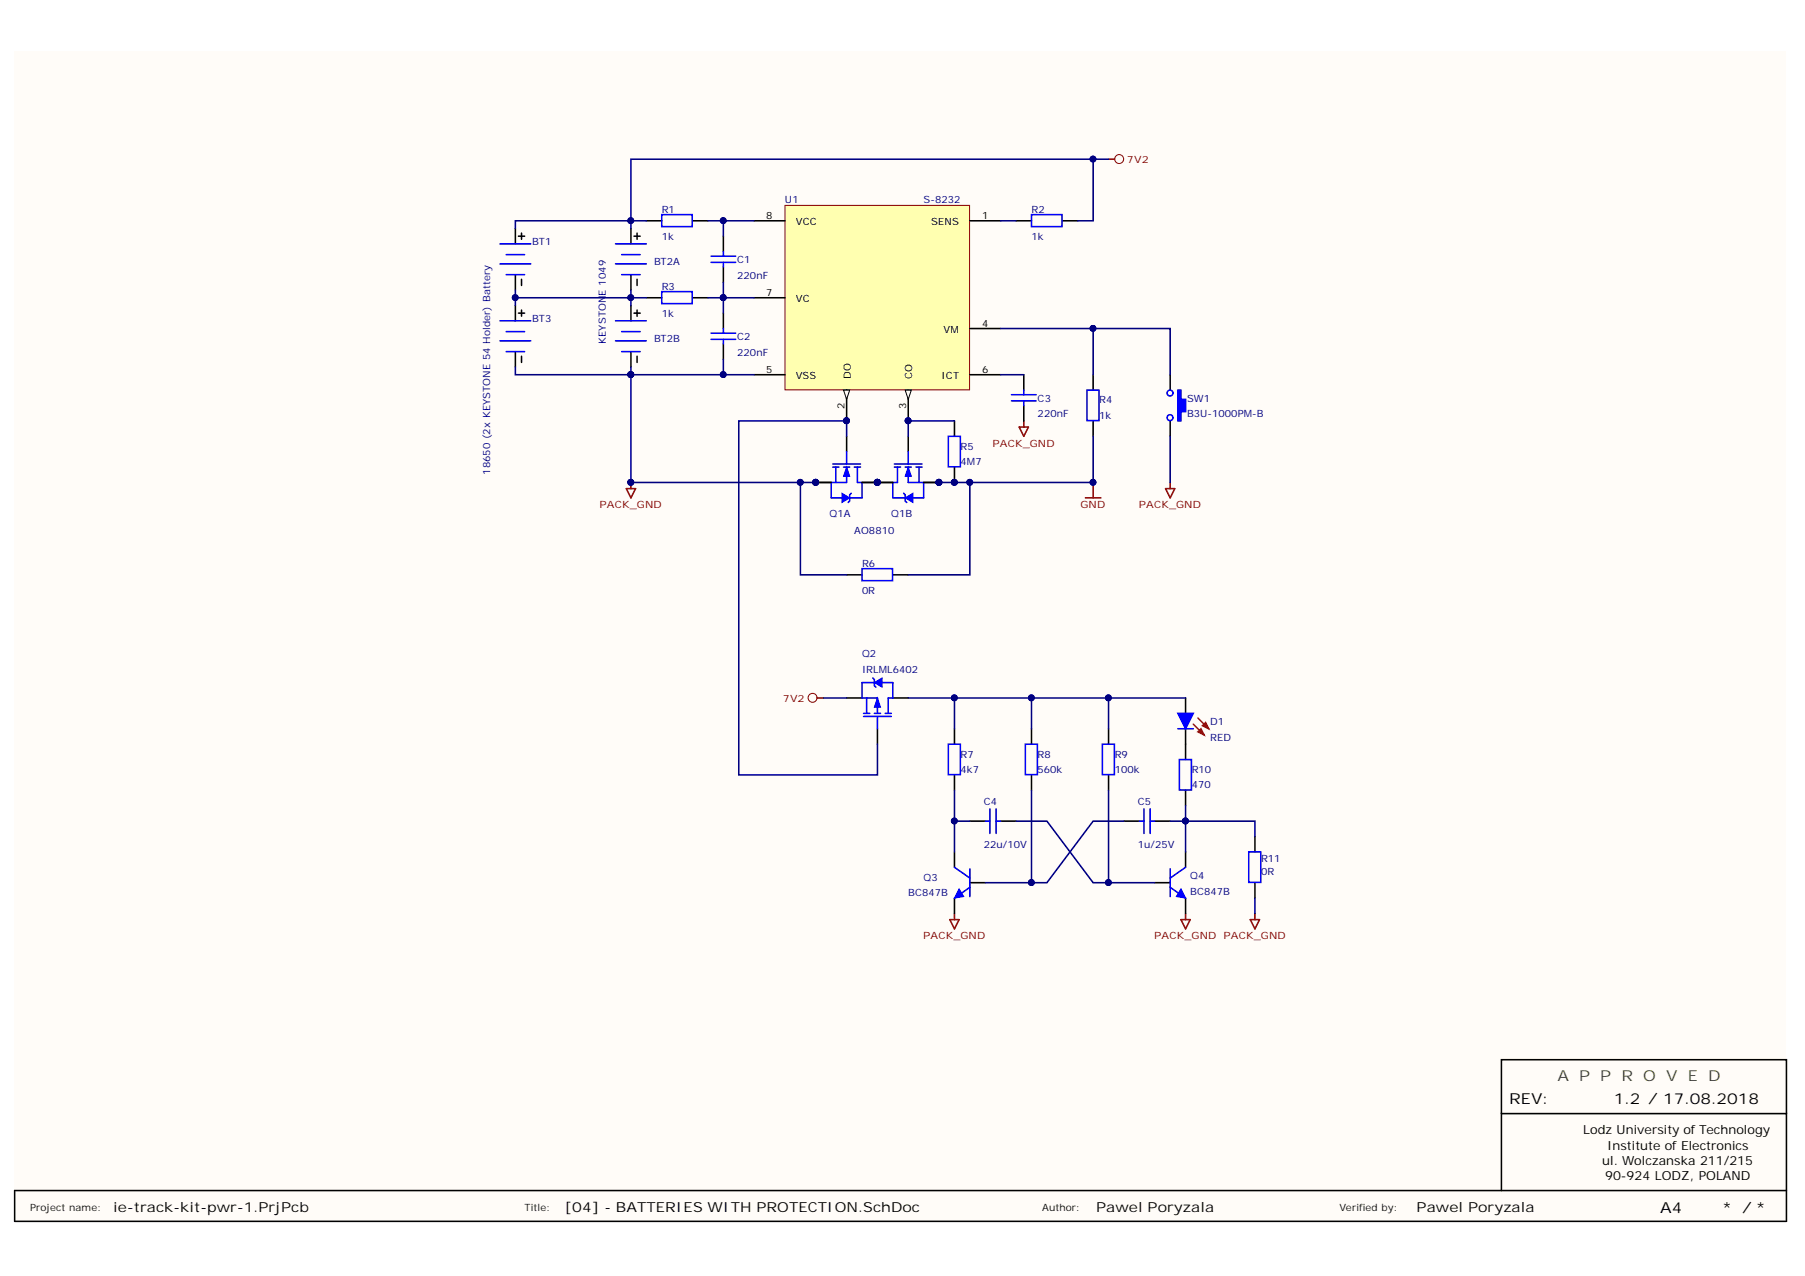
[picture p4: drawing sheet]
<svg xmlns="http://www.w3.org/2000/svg" width="297mm" height="210mm" viewBox="0 0 297 210" stroke-linecap="round" stroke-linejoin="round" font-family="sans-serif">
<defs><g id="words">
<text font-size="2.5" fill="#38761d" x="256.3" y="177.9">A P P R O V E D</text>
<g font-size="2.5">
<text x="248.3" y="181.7">REV:</text>
<text x="265.6" y="181.7">1.2 / 17.08.2018</text>
<text x="273.2" y="199.5">A4</text>
<text x="283.3" y="199.5">* / *</text>
</g>
<g font-size="2.3">
<text x="18.6" y="199.4">ie-track-kit-pwr-1.PrjPcb</text>
<text x="92.9" y="199.4">[04] - BATTERIES WITH PROTECTION.SchDoc</text>
<text x="180.4" y="199.4">Pawel Poryzala</text>
<text x="233.1" y="199.4">Pawel Poryzala</text>
</g>
<g font-size="2.1">
<text x="260.6" y="186.6">Lodz University of Technology</text>
<text x="263.7" y="191.6">ul. Wolczanska 211/215</text>
<text x="264.5" y="189.1">Institute of Electronics</text>
<text x="264.1" y="194.2">90-924 LODZ, POLAND</text>
</g>
<g font-size="1.6" fill="#800000">
<text x="185.5" y="26.9">7V2</text>
<text x="163.3" y="73.5">PACK_GND</text>
<text x="98.7" y="83.6">PACK_GND</text>
<text x="177.8" y="83.6">GND</text>
<text x="187.4" y="83.6">PACK_GND</text>
<text x="128.8" y="115.5">7V2</text>
<text x="151.9" y="154.5">PACK_GND</text>
<text x="189.9" y="154.5">PACK_GND</text>
<text x="201.4" y="154.5">PACK_GND</text>
</g>
<g font-size="1.6" fill="#000080">
<text x="108.9" y="35">R1</text>
<text x="129.2" y="33.5">U1</text>
<text x="152" y="33.5">S-8232</text>
<text x="169.7" y="35">R2</text>
<text x="87.6" y="40.3">BT1</text>
<text x="108.9" y="39.5">1k</text>
<text x="169.7" y="39.5">1k</text>
<text x="107.6" y="43.6">BT2A</text>
<text x="108.9" y="47.6">R3</text>
<text x="121.3" y="45.9">220nF</text>
<text x="121.3" y="43.3">C1</text>
<text x="87.6" y="53">BT3</text>
<text x="99.7" y="48.6" transform="rotate(-90 99.7 48.6)">E 1049</text>
<text x="108.9" y="52.2">1k</text>
<text x="99.7" y="56.6" transform="rotate(-90 99.7 56.6)">KEYSTON</text>
<text x="107.6" y="56.2">BT2B</text>
<text x="121.3" y="58.5">220nF</text>
<text x="121.3" y="56">C2</text>
<text x="170.8" y="68.7">220nF</text>
<text x="170.8" y="66.1">C3</text>
<text x="180.9" y="68.9">1k</text>
<text x="180.9" y="66.4">R4</text>
<text x="195.4" y="66.1">SW1</text>
<text x="195.4" y="68.7">B3U-1000PM-B</text>
<text x="158.1" y="76.5">4M7</text>
<text x="158.1" y="74">R5</text>
<text x="80.7" y="78.1" transform="rotate(-90 80.7 78.1)">18650 (2x KEYSTONE 54 Holder) Battery</text>
<text x="136.5" y="85.1">Q1A</text>
<text x="140.6" y="87.9">AO8810</text>
<text x="146.7" y="85.1">Q1B</text>
<text x="141.9" y="93.2">R6</text>
<text x="141.9" y="97.8">0R</text>
<text x="141.9" y="108.2">Q2</text>
<text x="141.9" y="110.7">IRLML6402</text>
<text x="199.2" y="119.3">D1</text>
<text x="158.1" y="124.6">R7</text>
<text x="170.8" y="124.6">R8</text>
<text x="183.4" y="124.6">R9</text>
<text x="199.2" y="121.8">RED</text>
<text x="158.1" y="127.1">4k7</text>
<text x="170.8" y="127.1">560k</text>
<text x="183.4" y="127.1">100k</text>
<text x="196.1" y="129.7">470</text>
<text x="196.1" y="127.1">R10</text>
<text x="161.9" y="132.5">C4</text>
<text x="187.2" y="132.5">C5</text>
<text x="161.9" y="139.6">22u/10V</text>
<text x="187.2" y="139.6">1u/25V</text>
<text x="207.5" y="143.9">0R</text>
<text x="207.5" y="141.8">R11</text>
<text x="149.5" y="147.4">BC847B</text>
<text x="152" y="144.9">Q3</text>
<text x="195.9" y="144.6">Q4</text>
<text x="195.9" y="147.1">BC847B</text>
</g>
<g font-size="1.6">
<text x="126.1" y="36">8</text>
<text x="161.6" y="36">1</text>
<text x="131" y="37">VCC</text>
<text x="153.3" y="37">SENS</text>
<text x="126.1" y="48.6">7</text>
<text x="131" y="49.7">VC</text>
<text x="161.6" y="53.7">4</text>
<text x="155.3" y="54.7">VM</text>
<text x="126.1" y="61.3">5</text>
<text x="131" y="62.3">VSS</text>
<text x="140" y="62.4" transform="rotate(-90 140 62.4)">DO</text>
<text x="150.1" y="62.4" transform="rotate(-90 150.1 62.4)">CO</text>
<text x="155" y="62.3">ICT</text>
<text x="161.6" y="61.3">6</text>
<text x="139" y="67.3" transform="rotate(-90 139 67.3)">2</text>
<text x="149.1" y="67.3" transform="rotate(-90 149.1 67.3)">3</text>
</g>
<g font-size="1.6" fill="#101010">
<text x="4.9" y="199.2">Project name:</text>
<text x="86.3" y="199.2">Title:</text>
<text x="171.5" y="199.2">Author:</text>
<text x="220.5" y="199.2">Verified by:</text>
</g>
</g></defs>
<path d="M2.4 8.5h291.5v192.4h-291.5z" fill="#fffcf8"/>
<path d="M247.1 195.8v-12.6h46.9v17.7h-291.6v-5.1h291.6M247.1 183.2v-8.9h46.9v8.9" fill="none" stroke="#000" stroke-width=".25"/>
<path d="M129.2 33.8h30.4v30.3h-30.4z" fill="#ffffb0" stroke="#800000" stroke-width=".16"/>
<path d="M139.3 64.2v5" fill="none" stroke="#000" stroke-width=".25"/>
<path d="M138.8 64.2h1l-.5 1.5z" fill="#fffcf8"/>
<path d="M138.8 64.2h1l-.5 1.5z" fill="none" stroke="#000" stroke-width=".16"/>
<circle cx="139.3" cy="69.2" r=".48" fill="#000080" stroke="#000080" stroke-width=".16"/>
<path d="M159.6 54h5.1M149.5 64.2v5" fill="none" stroke="#000" stroke-width=".25"/>
<path d="M149 64.2h1l-.5 1.5z" fill="#fffcf8"/>
<path d="M149 64.2h1l-.5 1.5z" fill="none" stroke="#000" stroke-width=".16"/>
<g fill="#000080" stroke="#000080" stroke-width=".16">
<circle cx="149.4" cy="69.2" r=".48"/>
<circle cx="139.3" cy="69.2" r=".48"/>
<circle cx="103.8" cy="79.3" r=".48"/>
<circle cx="134.2" cy="79.3" r=".48"/>
</g>
<g fill="none" stroke="#000" stroke-width=".25">
<path d="M119 38.9v2.5M124.1 36.3h5.1M159.6 36.3h5.1M106.4 49h2.5M114 49h2.5M119 43.9v2.5M119 51.5v2.5M119 56.6v2.5M124.1 49h5.1M124.1 61.6h5.1M134.3 79.4h2.5M139.3 71.8v2.5"/>
<path d="M159.6 61.6h5.1M168.5 61.6v2.6M168.5 66.7v2.5"/>
</g>
<path d="M103.8 79.4v1M167.7 70.3h1.5l-.7 1.5zM168.5 69.2v1.1M103.1 80.4h1.5l-.8 1.5z" fill="none" stroke="#800000" stroke-width=".25"/>
<g fill="none" stroke="#00f" stroke-width=".25">
<path d="M108.9 48h5v1.9h-5zM117 42.1h4.1M117 43.2h4.1M117 54.8h4.1M117 55.8h4.1M119 41.4v.7M119 43.2v.7M119 54v.8M119 55.8v.8M137 76.3h4.6M137 76.8h1.1M137.5 76.8v2.6"/>
<path d="M138.8 76.8h1M139.3 74.3v2M139.3 76.8v2.6h-2.5v2.5h2M140.6 76.8h1M141.1 76.8v2.6h.8v2.5h-2.6M166.5 64.9h4M166.5 65.9h4M168.5 64.2v.7M168.5 65.9v.8"/>
</g>
<path d="M139.3 76.8l.5 1.6h-1z" fill="#00f"/>
<path d="M139.3 76.8l.5 1.6h-1z" fill="none" stroke="#00f" stroke-width=".16"/>
<path d="M138.6 81.1l1.2 .8-1.2 .8z" fill="#00f"/>
<path d="M138.6 81.1l1.2 .8-1.2 .8z" fill="none" stroke="#00f" stroke-width=".16"/>
<path d="M147.2 76.3h4.5M147.2 76.8h1M147.7 76.8v2.6h-.8v2.5h2.6M149 76.8h1M149.5 74.3v2M149.5 76.8v2.6h2.5v2.5h-2M150.7 76.8h1M151.2 76.8v2.6M140.1 81.1l-.3 .3v1l-.2 .3" fill="none" stroke="#00f" stroke-width=".25"/>
<path d="M134.3 79.4h2.5M141.9 79.4h2.5M149.5 71.8v2.5M152 79.4h2.5" fill="none" stroke="#000" stroke-width=".25"/>
<g fill="#000080" stroke="#000080" stroke-width=".16">
<circle cx="144.4" cy="79.3" r=".48"/>
<circle cx="134.2" cy="79.3" r=".48"/>
<circle cx="154.5" cy="79.3" r=".48"/>
</g>
<path d="M149.5 76.8l.5 1.6h-1z" fill="#00f"/>
<path d="M149.5 76.8l.5 1.6h-1z" fill="none" stroke="#00f" stroke-width=".16"/>
<path d="M149 81.9l1.2-.8v1.6z" fill="#00f"/>
<path d="M149 81.9l1.2-.8v1.6z" fill="none" stroke="#00f" stroke-width=".16"/>
<path d="M108.9 35.3h5v2h-5zM169.7 35.3h5.1v2h-5.1zM156.1 71.8h1.9v5h-1.9zM178.9 64.2h2v5h-2zM141.9 93.5h5v2h-5zM148.7 81.1l.3 .3v1l.2 .3" fill="none" stroke="#00f" stroke-width=".25"/>
<g fill="none" stroke="#000" stroke-width=".25">
<path d="M106.4 36.3h2.5M114 36.3h2.5M167.2 36.3h2.5M174.8 36.3h2.6M144.4 79.4h2.5M152 79.4h2.5M157.1 69.2v2.6M157.1 76.8v2.6M179.9 61.6v2.6M179.9 69.2v2.6M192.6 61.6v2.6M192.6 69.2v2.6"/>
<path d="M139.3 94.6h2.6M146.9 94.6h2.6"/>
</g>
<g fill="#000080" stroke="#000080" stroke-width=".16">
<circle cx="144.4" cy="79.3" r=".48"/>
<circle cx="154.5" cy="79.3" r=".48"/>
<circle cx="157" cy="79.3" r=".48"/>
<circle cx="179.9" cy="79.3" r=".48"/>
</g>
<path d="M182.4 26.2h1M179.9 79.4v2.5M192.6 79.4v1M178.6 81.9h2.6M191.8 80.4h1.5l-.7 1.5z" fill="none" stroke="#800000" stroke-width=".25"/>
<circle cx="184.2" cy="26.2" r=".73" fill="none" stroke="#800000" stroke-width=".16"/>
<path d="M193.8 64.2h.5v1.5h.8v2h-.8v1.5h-.5z" fill-rule="evenodd" fill="#00f"/>
<g fill="none" stroke="#00f" stroke-width=".25">
<path d="M82.3 43.4h5M82.3 40.1h5M82.3 56.1h5M82.3 52.8h5M83.3 41.9h3M83.3 45.2h3M83.3 54.6h3M83.3 57.8h3M101.3 43.4h5.1M101.3 40.1h5.1M101.3 56.1h5.1M101.3 52.8h5.1"/>
<path d="M102.3 41.9h3M102.3 45.2h3M102.3 54.6h3M102.3 57.8h3M193.8 64.2h.5v1.5h.8v2h-.8v1.5h-.5z"/>
<circle cx="192.5" cy="64.7" r=".48"/>
<circle cx="192.5" cy="68.7" r=".48"/>
</g>
<g fill="none" stroke="#000" stroke-width=".25">
<path d="M84.8 37.6v2.5M85.3 38.9h1M85.8 38.3v1.1M103.8 37.6v2.5M104.3 38.9h1M104.8 38.3v1.1M84.8 45.2v2.5M84.8 50.2v2.6M84.8 57.8v2.6M85.3 51.5h1M85.8 45.9v1.1M85.8 51v1"/>
<path d="M85.8 58.6v1M103.8 45.2v2.5M103.8 50.2v2.6M103.8 57.8v2.6M104.3 51.5h1M104.8 45.9v1.1M104.8 51v1M104.8 58.6v1M195.1 114.8v2.5M195.1 119.9v2.5"/>
</g>
<path d="M193.8 117.3h2.6l-1.3 2.6z" fill="#00f"/>
<path d="M193.8 117.3h2.6l-1.3 2.6z" fill="none" stroke="#00f" stroke-width=".25"/>
<path d="M196.4 119.1l1.7 1.8M197.1 118.1l1.8 1.8" fill="none" stroke="#f00" stroke-width=".25"/>
<path d="M197.1 120.4l.5-.5 .5 1z" fill="#f00"/>
<path d="M197.1 120.4l.5-.5 .5 1z" fill="none" stroke="#f00" stroke-width=".25"/>
<path d="M197.9 119.4l.5-.5 .5 1z" fill="#f00"/>
<path d="M197.9 119.4l.5-.5 .5 1z" fill="none" stroke="#f00" stroke-width=".25"/>
<path d="M141.9 114.8h2.5v2.5M142.1 117.9h4.6M142.1 117.3h1M142.6 114.8v2.5M143.9 117.3h1M144.4 117.9v2M145.7 117.3h1M146.2 114.8v2.5M193.8 119.9h2.6" fill="none" stroke="#00f" stroke-width=".25"/>
<path d="M139.3 114.8h2.6M144.4 119.9v2.5M146.9 114.8h2.6" fill="none" stroke="#000" stroke-width=".25"/>
<path d="M144.4 114.8l.5 1.5h-1z" fill="#00f"/>
<path d="M144.4 114.8l.5 1.5h-1z" fill="none" stroke="#00f" stroke-width=".16"/>
<path d="M141.9 112.3v2.5M146.2 114.8h.7" fill="none" stroke="#00f" stroke-width=".25"/>
<path d="M143.9 112.3l1.3-.8v1.5z" fill="#00f"/>
<path d="M143.9 112.3l1.3-.8v1.5z" fill="none" stroke="#00f" stroke-width=".16"/>
<g fill="none" stroke="#00f" stroke-width=".25">
<path d="M141.9 112.3h2M143.6 111.5l.3 .3v1l.2 .2M145.2 112.3h1.7v2.5M156.1 122.4h1.9v5h-1.9zM162.1 135.1h.8M162.9 133v4.1M163.9 133v4.1M163.9 135.1h.8M168.7 122.4h2v5h-2zM181.4 122.4h2v5h-2zM187.5 135.1h.8M188.3 133v4.1"/>
<path d="M189.3 135.1h.7M189.3 133v4.1M194.1 124.9h2v5.1h-2zM157.1 142.7l2.5 1.7M159.6 142.9v4.6M159.6 146l-2.5 1.7"/>
</g>
<g fill="none" stroke="#000" stroke-width=".25">
<path d="M157.1 119.9v2.5M169.7 119.9v2.5M182.4 119.9v2.5M157.1 127.5v2.5M159.6 135.1h2.5M164.7 135.1h2.5M169.7 127.5v2.5M182.4 127.5v2.5M185 135.1h2.5M190 135.1h2.6M195.1 122.4v2.5M195.1 130v2.5"/>
<path d="M157.1 140.1v2.6M157.1 147.7v2.6M159.6 145.2h2.5"/>
</g>
<path d="M134.5 114.8h1M156.3 151.3h1.5l-.7 1.5zM157.1 150.3v1M194.3 151.3h1.6l-.8 1.5zM195.1 150.3v1" fill="none" stroke="#800000" stroke-width=".25"/>
<circle cx="133.7" cy="114.8" r=".73" fill="none" stroke="#800000" stroke-width=".16"/>
<path d="M157.8 146.2l.8 1.3-1.5 .2z" fill="#00f"/>
<path d="M157.8 146.2l.8 1.3-1.5 .2z" fill="none" stroke="#00f" stroke-width=".16"/>
<path d="M190 145.2h2.6M195.1 140.1v2.6M195.1 147.7v2.6" fill="none" stroke="#000" stroke-width=".25"/>
<path d="M192.6 142.9v4.6M192.6 146l2.5 1.7M195.1 142.7l-2.5 1.7" fill="none" stroke="#00f" stroke-width=".25"/>
<path d="M194.3 146.2l.8 1.5-1.5-.2z" fill="#00f"/>
<path d="M194.3 146.2l.8 1.5-1.5-.2z" fill="none" stroke="#00f" stroke-width=".16"/>
<path d="M206.5 137.6v2.5M206.5 145.2v2.5" fill="none" stroke="#000" stroke-width=".25"/>
<path d="M205.5 140.1h2v5.1h-2z" fill="none" stroke="#00f" stroke-width=".25"/>
<path d="M205.8 151.3h1.5l-.8 1.5zM206.5 150.3v1" fill="none" stroke="#800000" stroke-width=".25"/>
<g fill="none" stroke="#000080" stroke-width=".25">
<path d="M106.4 36.3h-2.6v1.3M116.5 36.3h7.6M119 36.3v2.6M164.7 36.3h2.5M179.9 26.2v10.1h-2.5M182.4 26.2h-78.6v10.1h-19v1.3M84.8 47.7v2.5M103.8 47.7v1.3h-19M106.4 49h-2.6v1.2M116.5 49h7.6M119 59.1v2.5h-34.2v-1.2M119 46.4v5.1"/>
<path d="M164.7 54h15.2v7.6M179.9 54h12.7v7.6M103.8 60.4v19h30.5M119 61.6h5.1M131.7 79.4v15.2h7.6M139.3 71.8v-2.6h-17.7v58.3h22.8v-5.1M157.1 69.2h-7.6v2.6M159.6 79.4v15.2h-10.1M164.7 61.6h3.8M179.9 71.8v7.6h-25.4M192.6 71.8v7.6M135.5 114.8h3.8"/>
<path d="M149.5 114.8h45.6M157.1 114.8v5.1M169.7 114.8v5.1M182.4 114.8v5.1M157.1 130v5.1M159.6 135.1h-2.5v5M167.2 135.1h5.1l7.6 10.1h10.1M169.7 130v15.2M182.4 130v15.2M185 135.1h-5.1l-7.6 10.1h-10.2M192.6 135.1h2.5v5M195.1 132.5v2.6h11.4v2.5"/>
<path d="M206.5 147.7v2.6"/>
</g>
<g fill="#000080" stroke="#000080" stroke-width=".16">
<circle cx="119" cy="36.3" r=".48"/>
<circle cx="119" cy="61.6" r=".48"/>
<circle cx="103.8" cy="61.6" r=".48"/>
<circle cx="119" cy="49" r=".48"/>
<circle cx="103.8" cy="49" r=".48"/>
<circle cx="149.4" cy="69.2" r=".48"/>
<circle cx="179.9" cy="54" r=".48"/>
<circle cx="103.8" cy="36.3" r=".48"/>
<circle cx="103.8" cy="79.3" r=".48"/>
<circle cx="131.7" cy="79.3" r=".48"/>
<circle cx="134.2" cy="79.3" r=".48"/>
<circle cx="179.9" cy="26.2" r=".48"/>
<circle cx="159.6" cy="79.3" r=".48"/>
<circle cx="84.8" cy="49" r=".48"/>
<circle cx="154.5" cy="79.3" r=".48"/>
<circle cx="157" cy="79.3" r=".48"/>
<circle cx="179.9" cy="79.3" r=".48"/>
<circle cx="157" cy="114.8" r=".48"/>
<circle cx="182.4" cy="114.8" r=".48"/>
<circle cx="169.7" cy="114.8" r=".48"/>
<circle cx="195.1" cy="135.1" r=".48"/>
<circle cx="157" cy="135.1" r=".48"/>
<circle cx="169.7" cy="145.2" r=".48"/>
<circle cx="182.4" cy="145.2" r=".48"/>
<circle cx="139.3" cy="69.2" r=".48"/>
</g>
<use href="#words"/>
</svg>
